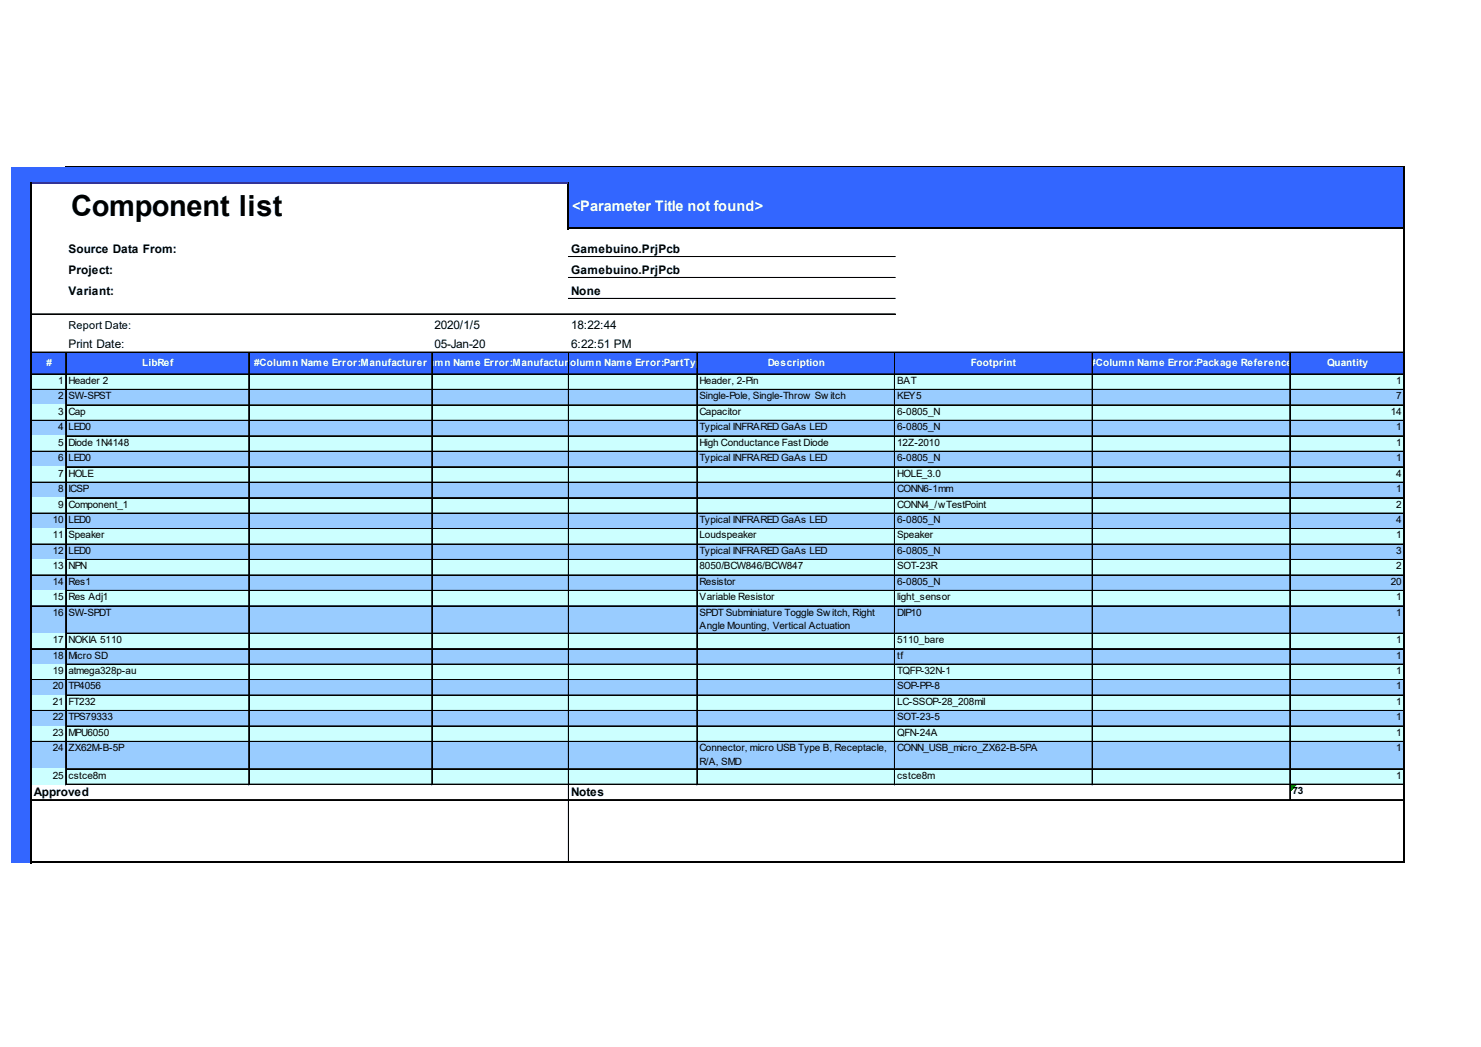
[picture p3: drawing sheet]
<svg xmlns="http://www.w3.org/2000/svg" width="297mm" height="210mm" viewBox="0 0 297 210" stroke-linecap="round" stroke-linejoin="round" font-family="sans-serif">
<defs><g id="words">
<text font-size="5.8" x="14.3" y="43.4">Component list</text>
<text font-size="2.9" fill="#fff" x="114.7" y="42.2">&lt;Parameter Title not found&gt;</text>
<g font-size="2.4">
<text x="13.7" y="50.7">Source Data From:</text>
<text x="114.5" y="50.7">Gamebuino.PrjPcb</text>
<text x="13.7" y="54.9">Project:</text>
<text x="13.7" y="59">Variant:</text>
<text x="114.5" y="54.9">Gamebuino.PrjPcb</text>
<text x="114.5" y="59">None</text>
<text x="87.1" y="66">2020/1/5</text>
<text x="114.5" y="66">18:22:44</text>
<text x="13.7" y="69.8">Print Date:</text>
<text x="87.1" y="69.8">05-Jan-20</text>
<text x="114.5" y="69.8">6:22:51 PM</text>
<text x="6.8" y="159.5">Approved</text>
<text x="114.5" y="159.5">Notes</text>
</g>
<text font-size="2.2" x="13.7" y="66">Report Date:</text>
<g font-size="2" fill="#fff">
<text x="9.3" y="73.3">#</text>
<text x="28.5" y="73.3">LibRef</text>
<text x="51" y="73.3">#Column Name Error:Manufacturer</text>
<text x="81.5" y="73.3">#Colu</text>
<text x="87.1" y="73.3">mn Name Error:Manufact#Colum</text>
<text x="111.9" y="73.3">ur</text>
<text x="114.1" y="73.3">er Non Name Error:PartType</text>
<text x="154" y="73.3">Description</text>
<text x="194.7" y="73.3">Footprint</text>
<text x="218.7" y="73.3">#</text>
<text x="219.8" y="73.3">Column Name Error:Package Reference</text>
<text x="266.2" y="73.3">Quantity</text>
</g>
<g font-size="2">
<text x="11.7" y="77">1</text>
<text x="13.7" y="77">Header 2</text>
<text x="140.3" y="77">Header, 2-Pin</text>
<text x="179.9" y="77">BAT</text>
<text x="280.1" y="77">1</text>
<text x="11.7" y="80.1">2</text>
<text x="11.7" y="83.2">3</text>
<text x="13.7" y="80.1">SW-SPST</text>
<text x="13.7" y="83.2">Cap</text>
<text x="140.3" y="80.1">Single-Pole, Single-Throw Sw itch</text>
<text x="140.3" y="83.2">Capacitor</text>
<text x="179.9" y="80.1">KEY5</text>
<text x="179.9" y="83.2">6-0805_N</text>
<text x="279" y="83.2">14</text>
<text x="280.1" y="80.1">7</text>
<text x="11.7" y="86.3">4</text>
<text x="11.7" y="89.4">5</text>
<text x="13.7" y="86.3">LED0</text>
<text x="13.7" y="89.4">Diode 1N4148</text>
<text x="140.3" y="86.3">Typical INFRAREDGaAs LED</text>
<text x="140.3" y="89.4">High Conductance Fast Diode</text>
<text x="179.9" y="86.3">6-0805_N</text>
<text x="179.9" y="89.4">12Z-2010</text>
<text x="280.1" y="86.3">1</text>
<text x="280.1" y="89.4">1</text>
<text x="11.7" y="92.5">6</text>
<text x="11.7" y="95.6">7</text>
<text x="13.7" y="92.5">LED0</text>
<text x="13.7" y="95.6">HOLE</text>
<text x="140.3" y="92.5">Typical INFRAREDGaAs LED</text>
<text x="179.9" y="92.5">6-0805_N</text>
<text x="179.9" y="95.6">HOLE_3.0</text>
<text x="280.1" y="92.5">1</text>
<text x="280.1" y="95.6">4</text>
<text x="11.7" y="98.7">8</text>
<text x="11.7" y="101.8">9</text>
<text x="13.7" y="98.7">ICSP</text>
<text x="13.7" y="101.8">Component_1</text>
<text x="179.9" y="98.7">CONN6-1mm</text>
<text x="179.9" y="101.8">CONN4_/wTestPoint</text>
<text x="280.1" y="98.7">1</text>
<text x="280.1" y="101.8">2</text>
<text x="10.6" y="104.9">10</text>
<text x="10.6" y="108">11</text>
<text x="13.7" y="104.9">LED0</text>
<text x="13.7" y="108">Speaker</text>
<text x="140.3" y="104.9">Typical INFRAREDGaAs LED</text>
<text x="140.3" y="108">Loudspeaker</text>
<text x="179.9" y="104.9">6-0805_N</text>
<text x="179.9" y="108">Speaker</text>
<text x="280.1" y="104.9">4</text>
<text x="280.1" y="108">1</text>
<text x="10.6" y="111.1">12</text>
<text x="13.7" y="111.1">LED0</text>
<text x="140.3" y="111.1">Typical INFRAREDGaAs LED</text>
<text x="179.9" y="111.1">6-0805_N</text>
<text x="280.1" y="111.1">3</text>
<text x="10.6" y="114.2">13</text>
<text x="10.6" y="117.3">14</text>
<text x="13.7" y="114.2">NPN</text>
<text x="13.7" y="117.3">Res1</text>
<text x="140.3" y="114.2">8050/BCW846/BCW847</text>
<text x="140.3" y="117.3">Resistor</text>
<text x="179.9" y="114.2">SOT-23R</text>
<text x="179.9" y="117.3">6-0805_N</text>
<text x="279" y="117.3">20</text>
<text x="280.1" y="114.2">2</text>
<text x="10.6" y="120.4">15</text>
<text x="10.6" y="123.5">16</text>
<text x="13.7" y="120.4">Res Adj1</text>
<text x="13.7" y="123.5">SW-SPDT</text>
<text x="140.3" y="120.4">Variable Resistor</text>
<text x="140.3" y="123.5">SPDT Subminiature Toggle Sw itch, Right</text>
<text x="179.9" y="120.4">light_sensor</text>
<text x="179.9" y="123.5">DIP10</text>
<text x="280.1" y="120.4">1</text>
<text x="280.1" y="123.5">1</text>
<text x="10.6" y="128.9">17</text>
<text x="13.7" y="128.9">NOKIA 5110</text>
<text x="140.3" y="126.2">Angle Mounting, Vertical Actuation</text>
<text x="179.9" y="128.9">5110_bare</text>
<text x="280.1" y="128.9">1</text>
<text x="10.6" y="132">18</text>
<text x="10.6" y="135.1">19</text>
<text x="13.7" y="132">Micro SD</text>
<text x="13.7" y="135.1">atmega328p-au</text>
<text x="179.9" y="132">tf</text>
<text x="179.9" y="135.1">TQFP-32N-1</text>
<text x="280.1" y="132">1</text>
<text x="280.1" y="135.1">1</text>
<text x="10.6" y="138.2">20</text>
<text x="10.6" y="141.3">21</text>
<text x="13.7" y="138.2">TP4056</text>
<text x="13.7" y="141.3">FT232</text>
<text x="179.9" y="138.2">SOP-PP-8</text>
<text x="179.9" y="141.3">LC-SSOP-28_208mil</text>
<text x="280.1" y="138.2">1</text>
<text x="280.1" y="141.3">1</text>
<text x="10.6" y="144.4">22</text>
<text x="10.6" y="147.5">23</text>
<text x="13.7" y="144.4">TPS79333</text>
<text x="13.7" y="147.5">MPU6050</text>
<text x="179.9" y="144.4">SOT-23-5</text>
<text x="179.9" y="147.5">QFN-24A</text>
<text x="280.1" y="144.4">1</text>
<text x="280.1" y="147.5">1</text>
<text x="10.6" y="150.6">24</text>
<text x="13.7" y="150.6">ZX62M-B-5P</text>
<text x="140.3" y="150.6">Connector, micro USB Type B, Receptacle,</text>
<text x="140.3" y="153.4">R/A, SMD</text>
<text x="179.9" y="150.6">CONN_USB_micro_ZX62-B-5PA</text>
<text x="280.1" y="150.6">1</text>
<text x="10.6" y="156.1">25</text>
<text x="13.7" y="156.1">cstce8m</text>
<text x="179.9" y="156.1">cstce8m</text>
<text x="259.2" y="159.2">73</text>
<text x="280.1" y="156.1">1</text>
</g>
</g></defs>
<g fill="#36f">
<path d="M2.3 33.5h279.4v3.3h-279.4z"/>
<path d="M2.3 36.7h4.1v9.3h-4.1z"/>
</g>
<path d="M6.2 36.7h108v9.3h-108z" fill="#fff"/>
<g fill="#36f">
<path d="M114 36.7h167.7v9.3h-167.7z"/>
<path d="M2.3 45.8h4.1v25h-4.1z"/>
</g>
<path d="M6.2 45.8h275.5v25h-275.5z" fill="#fff"/>
<g fill="#36f">
<path d="M2.3 70.6h279.4v4.5h-279.4z"/>
<path d="M2.3 75h4.1v3.2h-4.1z"/>
</g>
<path d="M6.2 75h275.5v3.2h-275.5z" fill="#cff"/>
<path d="M2.3 78.1h4.1v3.2h-4.1z" fill="#36f"/>
<path d="M6.2 78.1h275.5v3.2h-275.5z" fill="#9cf"/>
<path d="M2.3 81.2h4.1v3.2h-4.1z" fill="#36f"/>
<path d="M6.2 81.2h275.5v3.2h-275.5z" fill="#cff"/>
<path d="M2.3 84.3h4.1v3.2h-4.1z" fill="#36f"/>
<path d="M6.2 84.3h275.5v3.2h-275.5z" fill="#9cf"/>
<path d="M2.3 87.4h4.1v3.2h-4.1z" fill="#36f"/>
<path d="M6.2 87.4h275.5v3.2h-275.5z" fill="#cff"/>
<path d="M2.3 90.5h4.1v3.2h-4.1z" fill="#36f"/>
<path d="M6.2 90.5h275.5v3.2h-275.5z" fill="#9cf"/>
<path d="M2.3 93.6h4.1v3.2h-4.1z" fill="#36f"/>
<path d="M6.2 93.6h275.5v3.2h-275.5z" fill="#cff"/>
<path d="M2.3 96.7h4.1v3.2h-4.1z" fill="#36f"/>
<path d="M6.2 96.7h275.5v3.2h-275.5z" fill="#9cf"/>
<path d="M2.3 99.8h4.1v3.2h-4.1z" fill="#36f"/>
<path d="M6.2 99.8h275.5v3.2h-275.5z" fill="#cff"/>
<path d="M2.3 102.9h4.1v3.2h-4.1z" fill="#36f"/>
<path d="M6.2 102.9h275.5v3.2h-275.5z" fill="#9cf"/>
<path d="M2.3 106h4.1v3.2h-4.1z" fill="#36f"/>
<path d="M6.2 106h275.5v3.2h-275.5z" fill="#cff"/>
<path d="M2.3 109.1h4.1v3.2h-4.1z" fill="#36f"/>
<path d="M6.2 109.1h275.5v3.2h-275.5z" fill="#9cf"/>
<path d="M2.3 112.2h4.1v3.2h-4.1z" fill="#36f"/>
<path d="M6.2 112.2h275.5v3.2h-275.5z" fill="#cff"/>
<path d="M2.3 115.3h4.1v3.2h-4.1z" fill="#36f"/>
<path d="M6.2 115.3h275.5v3.2h-275.5z" fill="#9cf"/>
<path d="M2.3 118.4h4.1v3.2h-4.1z" fill="#36f"/>
<path d="M6.2 118.4h275.5v3.2h-275.5z" fill="#cff"/>
<path d="M2.3 121.5h4.1v5.6h-4.1z" fill="#36f"/>
<path d="M6.2 121.5h275.5v5.6h-275.5z" fill="#9cf"/>
<path d="M2.3 126.9h4.1v3.3h-4.1z" fill="#36f"/>
<path d="M6.2 126.9h275.5v3.3h-275.5z" fill="#cff"/>
<path d="M2.3 130h4.1v3.3h-4.1z" fill="#36f"/>
<path d="M6.2 130h275.5v3.3h-275.5z" fill="#9cf"/>
<path d="M2.3 133.1h4.1v3.3h-4.1z" fill="#36f"/>
<path d="M6.2 133.1h275.5v3.3h-275.5z" fill="#cff"/>
<path d="M2.3 136.2h4.1v3.3h-4.1z" fill="#36f"/>
<path d="M6.2 136.2h275.5v3.3h-275.5z" fill="#9cf"/>
<path d="M2.3 139.3h4.1v3.3h-4.1z" fill="#36f"/>
<path d="M6.2 139.3h275.5v3.3h-275.5z" fill="#cff"/>
<path d="M2.3 142.4h4.1v3.3h-4.1z" fill="#36f"/>
<path d="M6.2 142.4h275.5v3.3h-275.5z" fill="#9cf"/>
<path d="M2.3 145.5h4.1v3.3h-4.1z" fill="#36f"/>
<path d="M6.2 145.5h275.5v3.3h-275.5z" fill="#cff"/>
<path d="M2.3 148.6h4.1v5.7h-4.1z" fill="#36f"/>
<path d="M6.2 148.6h275.5v5.7h-275.5z" fill="#9cf"/>
<path d="M2.3 154.1h4.1v3.3h-4.1z" fill="#36f"/>
<path d="M6.2 154.1h275.5v3.3h-275.5z" fill="#cff"/>
<path d="M2.3 157.2h4.1v3.3h-4.1z" fill="#36f"/>
<path d="M258.7 157.2h23v3.3h-23z" fill="#fff"/>
<path d="M258.9 157.4h1.1" fill="none" stroke="#008000" stroke-width=".2"/>
<path d="M258.9 157.4h1.1v.2h-1.1z" fill="#008000"/>
<path d="M258.9 157.6h.9" fill="none" stroke="#008000" stroke-width=".2"/>
<path d="M258.9 157.6h.9v.1h-.9z" fill="#008000"/>
<path d="M258.9 157.7h.7" fill="none" stroke="#008000" stroke-width=".2"/>
<path d="M258.9 157.7h.7v.2h-.7z" fill="#008000"/>
<path d="M258.9 157.9h.5" fill="none" stroke="#008000" stroke-width=".2"/>
<path d="M258.9 157.9h.5v.2h-.5z" fill="#008000"/>
<path d="M258.9 158.1h.3" fill="none" stroke="#008000" stroke-width=".2"/>
<path d="M258.9 158.1h.3v.2h-.3z" fill="#008000"/>
<path d="M258.9 158.3h.1" fill="none" stroke="#008000" stroke-width=".2"/>
<path d="M258.9 158.3h.1v.2h-.1z" fill="#008000"/>
<path d="M2.3 160.3h4.1v12.8h-4.1z" fill="#36f"/>
<path d="M6.2 36.5v136.6M114 36.5v9.5" fill="none" stroke="#000" stroke-width=".37"/>
<g fill="none" stroke="#000" stroke-width=".2">
<path d="M13.2 33.4h268.1M13.2 33.5h268.1M114 51.4h65.6M114 51.5h65.6M114 55.6h65.6M114 55.7h65.6M114 59.8h65.6M114 59.9h65.6M6.4 78.1h6.8M6.4 62.9h173.2M6.4 63h173.2M6.4 70.6h274.9"/>
<path d="M6.4 70.7h274.9M6.4 75h274.9M13.2 70.8v86.6M13.3 70.8v86.6M13.3 78.1h36.6M49.9 70.8v86.6M50 70.8v86.6M50.1 78.1h36.5M86.6 70.8v86.6M86.7 70.8v86.6M86.8 78.1h27.2M114 70.8v101.9"/>
<path d="M114.1 70.8v101.9M114.2 78.1h25.6M139.8 70.8v86.6M139.9 78.1h39.5M179.4 70.8v86.6M179.5 70.8v86.6M179.6 78.1h39.4M219 70.8v86.6M219.1 70.8v86.6M219.2 78.1h39.5M258.7 70.8v89.7M258.8 70.8v89.7"/>
<path d="M258.9 78.1h22.4M6.4 84.3h6.8M6.4 90.5h6.8M6.4 96.7h6.8M13.3 81.2h36.6M13.3 84.3h36.6M13.3 87.4h36.6M13.3 90.5h36.6M13.3 93.6h36.6M13.3 96.7h36.6M13.3 99.8h36.6M50.1 81.2h36.5"/>
<path d="M50.1 84.3h36.5M50.1 87.4h36.5M50.1 90.5h36.5M50.1 93.6h36.5M50.1 96.7h36.5M50.1 99.8h36.5M86.8 81.2h27.2M86.8 84.3h27.2M86.8 87.4h27.2M86.8 90.5h27.2M86.8 93.6h27.2M86.8 96.7h27.2"/>
<path d="M86.8 99.8h27.2M114.2 81.2h25.6M114.2 84.3h25.6M114.2 87.4h25.6M114.2 90.5h25.6M114.2 93.6h25.6M114.2 96.7h25.6M114.2 99.8h25.6M139.9 81.2h39.5M139.9 84.3h39.5M139.9 87.4h39.5M139.9 90.5h39.5"/>
<path d="M139.9 93.6h39.5M139.9 96.7h39.5M139.9 99.8h39.5M179.6 81.2h39.4M179.6 84.3h39.4M179.6 87.4h39.4M179.6 90.5h39.4M179.6 93.6h39.4M179.6 96.7h39.4M179.6 99.8h39.4M219.2 81.2h39.5M219.2 84.3h39.5"/>
<path d="M219.2 87.4h39.5M219.2 90.5h39.5M219.2 93.6h39.5M219.2 96.7h39.5M219.2 99.8h39.5M258.9 81.2h22.4M258.9 84.3h22.4M258.9 87.4h22.4M258.9 90.5h22.4M258.9 93.6h22.4M258.9 96.7h22.4M258.9 99.8h22.4"/>
<path d="M6.4 102.9h6.8M6.4 109.1h6.8M6.4 115.3h6.8M13.3 102.9h36.6M13.3 106h36.6M13.3 109.1h36.6M13.3 112.2h36.6M13.3 115.3h36.6M13.3 118.4h36.6M50.1 102.9h36.5M50.1 106h36.5M50.1 109.1h36.5"/>
<path d="M50.1 112.2h36.5M50.1 115.3h36.5M50.1 118.4h36.5M86.8 102.9h27.2M86.8 106h27.2M86.8 109.1h27.2M86.8 112.2h27.2M86.8 115.3h27.2M86.8 118.4h27.2M114.2 102.9h25.6M114.2 106h25.6M114.2 109.1h25.6"/>
<path d="M114.2 112.2h25.6M114.2 115.3h25.6M114.2 118.4h25.6M139.9 102.9h39.5M139.9 106h39.5M139.9 109.1h39.5M139.9 112.2h39.5M139.9 115.3h39.5M139.9 118.4h39.5M179.6 102.9h39.4M179.6 106h39.4M179.6 109.1h39.4"/>
<path d="M179.6 112.2h39.4M179.6 115.3h39.4M179.6 118.4h39.4M219.2 102.9h39.5M219.2 106h39.5M219.2 109.1h39.5M219.2 112.2h39.5M219.2 115.3h39.5M219.2 118.4h39.5M258.9 102.9h22.4M258.9 106h22.4M258.9 109.1h22.4"/>
<path d="M258.9 112.2h22.4M258.9 115.3h22.4M258.9 118.4h22.4M6.4 121.5h6.8M6.4 130h6.8M6.4 130.1h6.8M6.4 136.2h6.8M6.4 136.3h6.8M13.3 121.5h36.6M13.3 126.9h36.6M13.3 127h36.6M13.3 130h36.6"/>
<path d="M13.3 130.1h36.6M13.3 133.1h36.6M13.3 133.2h36.6M13.3 136.2h36.6M13.3 136.3h36.6M13.3 139.3h36.6M13.3 139.4h36.6M50.1 121.5h36.5M50.1 126.9h36.5M50.1 127h36.5M50.1 130h36.5M50.1 130.1h36.5"/>
<path d="M50.1 133.1h36.5M50.1 133.2h36.5M50.1 136.2h36.5M50.1 136.3h36.5M50.1 139.3h36.5M50.1 139.4h36.5M86.8 121.5h27.2M86.8 126.9h27.2M86.8 127h27.2M86.8 130h27.2M86.8 130.1h27.2M86.8 133.1h27.2"/>
<path d="M86.8 133.2h27.2M86.8 136.2h27.2M86.8 136.3h27.2M86.8 139.3h27.2M86.8 139.4h27.2M114.2 121.5h25.6M114.2 126.9h25.6M114.2 127h25.6M114.2 130h25.6M114.2 130.1h25.6M114.2 133.1h25.6M114.2 133.2h25.6"/>
<path d="M114.2 136.2h25.6M114.2 136.3h25.6M114.2 139.3h25.6M114.2 139.4h25.6M139.9 121.5h39.5M139.9 126.9h39.5M139.9 127h39.5M139.9 130h39.5M139.9 130.1h39.5M139.9 133.1h39.5M139.9 133.2h39.5M139.9 136.2h39.5"/>
<path d="M139.9 136.3h39.5M139.9 139.3h39.5M139.9 139.4h39.5M179.6 121.5h39.4M179.6 126.9h39.4M179.6 127h39.4M179.6 130h39.4M179.6 130.1h39.4M179.6 133.1h39.4M179.6 133.2h39.4M179.6 136.2h39.4M179.6 136.3h39.4"/>
<path d="M179.6 139.3h39.4M179.6 139.4h39.4M219.2 121.5h39.5M219.2 126.9h39.5M219.2 127h39.5M219.2 130h39.5M219.2 130.1h39.5M219.2 133.1h39.5M219.2 133.2h39.5M219.2 136.2h39.5M219.2 136.3h39.5M219.2 139.3h39.5"/>
<path d="M219.2 139.4h39.5M258.9 121.5h22.4M258.9 126.9h22.4M258.9 127h22.4M258.9 130h22.4M258.9 130.1h22.4M258.9 133.1h22.4M258.9 133.2h22.4M258.9 136.2h22.4M258.9 136.3h22.4M258.9 139.3h22.4M258.9 139.4h22.4"/>
<path d="M6.4 142.4h6.8M6.4 142.5h6.8M6.4 148.6h6.8M6.4 148.7h6.8M13.3 142.4h36.6M13.3 142.5h36.6M13.3 145.5h36.6M13.3 145.6h36.6M13.3 148.6h36.6M13.3 148.7h36.6M13.3 154.1h36.6M13.3 154.2h36.6"/>
<path d="M13.3 157.2h36.6M13.3 157.3h36.6M50.1 142.4h36.5M50.1 142.5h36.5M50.1 145.5h36.5M50.1 145.6h36.5M50.1 148.6h36.5M50.1 148.7h36.5M50.1 154.1h36.5M50.1 154.2h36.5M50.1 157.2h89.7M50.1 157.3h89.7"/>
<path d="M86.8 142.4h27.2M86.8 142.5h27.2M86.8 145.5h27.2M86.8 145.6h27.2M86.8 148.6h27.2M86.8 148.7h27.2M86.8 154.1h27.2M86.8 154.2h27.2M114.2 142.4h25.6M114.2 142.5h25.6M114.2 145.5h25.6M114.2 145.6h25.6"/>
<path d="M114.2 148.6h25.6M114.2 148.7h25.6M114.2 154.1h25.6M114.2 154.2h25.6M139.9 142.4h39.5M139.9 142.5h39.5M139.9 145.5h39.5M139.9 145.6h39.5M139.9 148.6h39.5M139.9 148.7h39.5M139.9 154.1h39.5M139.9 154.2h39.5"/>
<path d="M139.9 157.2h39.5M139.9 157.3h39.5M179.6 142.4h39.4M179.6 142.5h39.4M179.6 145.5h39.4M179.6 145.6h39.4M179.6 148.6h39.4M179.6 148.7h39.4M179.6 154.1h39.4M179.6 154.2h39.4M179.6 157.2h39.4M179.6 157.3h39.4"/>
<path d="M219.2 142.4h39.5M219.2 142.5h39.5M219.2 145.5h39.5M219.2 145.6h39.5M219.2 148.6h39.5M219.2 148.7h39.5M219.2 154.1h39.5M219.2 154.2h39.5M219.2 157.2h39.5M219.2 157.3h39.5M258.9 142.4h22.4M258.9 142.5h22.4"/>
<path d="M258.9 145.5h22.4M258.9 145.6h22.4M258.9 148.6h22.4M258.9 148.7h22.4M258.9 154.1h22.4M258.9 154.2h22.4M258.9 157.2h22.4M258.9 157.3h22.4M6.4 160.3h274.9M6.4 160.4h274.9"/>
</g>
<path d="M281.5 33.4v139.7M114.2 45.8h167.5M6.4 172.9h275.3" fill="none" stroke="#000" stroke-width=".36"/>
<path d="M6.4 36.7h107.4" fill="none" stroke="#339" stroke-width=".36"/>
<use href="#words"/>
</svg>
